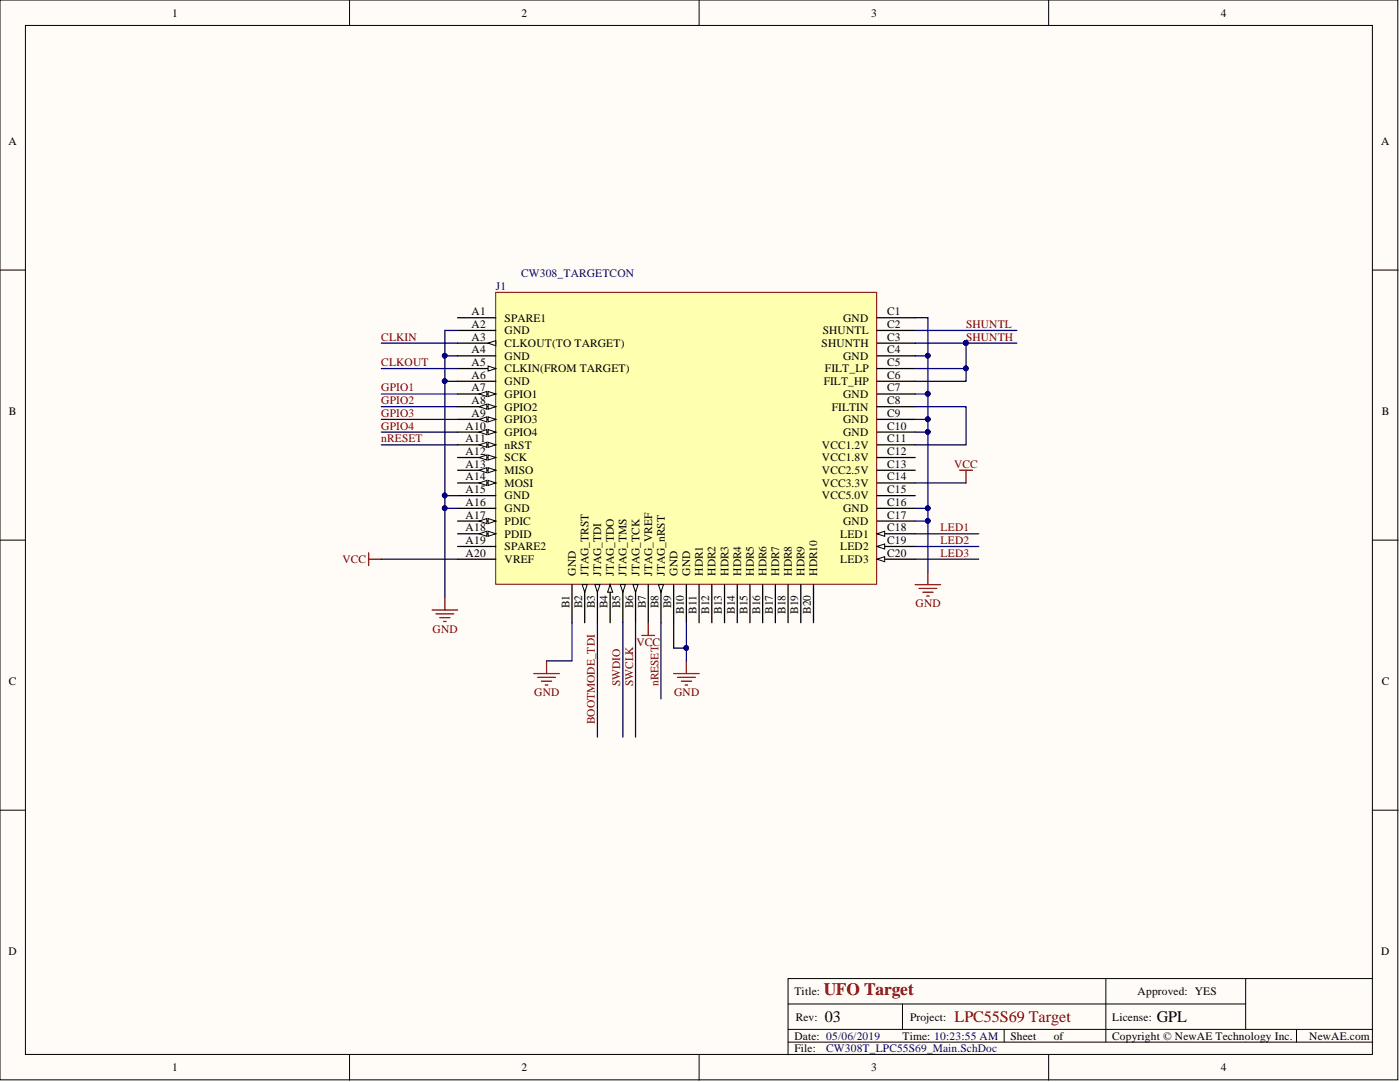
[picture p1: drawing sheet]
<svg xmlns="http://www.w3.org/2000/svg" width="279mm" height="216mm" viewBox="0 0 279 216" stroke-linecap="round" stroke-linejoin="round" font-family="sans-serif">
<defs><g id="words">
<text font-size="3.5" fill="#800000" x="164.4" y="198.6">UFO Target</text>
<g font-size="3.2">
<text x="164.6" y="204">03</text>
<text x="230.8" y="204">GPL</text>
</g>
<text font-size="3.2" fill="#800000" x="190.5" y="204">LPC55S69 Target</text>
<g font-size="2.3">
<text x="34.3" y="3.3">1</text>
<text x="104.1" y="3.3">2</text>
<text x="173.9" y="3.3">3</text>
<text x="243.6" y="3.3">4</text>
<text x="1.7" y="29">A</text>
<text x="275.7" y="29">A</text>
<text x="94.1" y="62.9">A1</text>
<text x="94.1" y="65.4">A2</text>
<text x="100.7" y="64.2">SPARE1</text>
<text x="168.3" y="64.2">GND</text>
<text x="177.1" y="62.9">C1</text>
<text x="177.1" y="65.4">C2</text>
<text x="94.1" y="68">A3</text>
<text x="94.1" y="70.5">A4</text>
<text x="100.7" y="66.7">GND</text>
<text x="100.7" y="69.2">CLKOUT(TO TARGET)</text>
<text x="100.7" y="71.8">GND</text>
<text x="164" y="69.2">SHUNTH</text>
<text x="164.2" y="66.7">SHUNTL</text>
<text x="168.3" y="71.8">GND</text>
<text x="177.1" y="68">C3</text>
<text x="177.1" y="70.5">C4</text>
<text x="94.1" y="73">A5</text>
<text x="94.1" y="75.6">A6</text>
<text x="100.7" y="74.3">CLKIN(FROM TARGET)</text>
<text x="100.7" y="76.8">GND</text>
<text x="164.4" y="76.8">FILT_HP</text>
<text x="164.6" y="74.3">FILT_LP</text>
<text x="177.1" y="73">C5</text>
<text x="177.1" y="75.6">C6</text>
<text x="1.8" y="82.8">B</text>
<text x="94.1" y="78.1">A7</text>
<text x="94.1" y="80.6">A8</text>
<text x="94.1" y="83.2">A9</text>
<text x="100.7" y="79.4">GPIO1</text>
<text x="100.7" y="81.9">GPIO2</text>
<text x="166" y="81.9">FILTIN</text>
<text x="168.3" y="79.4">GND</text>
<text x="177.1" y="78.1">C7</text>
<text x="177.1" y="80.6">C8</text>
<text x="177.1" y="83.2">C9</text>
<text x="275.7" y="82.8">B</text>
<text x="92.9" y="85.7">A10</text>
<text x="92.9" y="88.3">A11</text>
<text x="100.7" y="84.4">GPIO3</text>
<text x="100.7" y="87">GPIO4</text>
<text x="100.7" y="89.5">nRST</text>
<text x="164" y="89.5">VCC1.2V</text>
<text x="168.3" y="84.4">GND</text>
<text x="168.3" y="87">GND</text>
<text x="177.1" y="85.7">C10</text>
<text x="177.1" y="88.3">C11</text>
<text x="92.9" y="90.8">A12</text>
<text x="92.9" y="93.3">A13</text>
<text x="92.9" y="95.9">A14</text>
<text x="100.7" y="92.1">SCK</text>
<text x="100.7" y="94.6">MISO</text>
<text x="164" y="92.1">VCC1.8V</text>
<text x="164" y="94.6">VCC2.5V</text>
<text x="177.1" y="90.8">C12</text>
<text x="177.1" y="93.3">C13</text>
<text x="177.1" y="95.9">C14</text>
<text x="92.9" y="98.4">A15</text>
<text x="92.9" y="100.9">A16</text>
<text x="100.7" y="97.1">MOSI</text>
<text x="100.7" y="99.7">GND</text>
<text x="164" y="97.1">VCC3.3V</text>
<text x="164" y="99.7">VCC5.0V</text>
<text x="177.1" y="98.4">C15</text>
<text x="177.1" y="100.9">C16</text>
<text x="92.9" y="103.5">A17</text>
<text x="92.9" y="106">A18</text>
<text x="100.7" y="102.2">GND</text>
<text x="100.7" y="104.7">PDIC</text>
<text x="100.7" y="107.3">PDID</text>
<text x="167.7" y="107.3">LED1</text>
<text x="168.3" y="102.2">GND</text>
<text x="168.3" y="104.7">GND</text>
<text x="177.1" y="103.5">C17</text>
<text x="177.1" y="106">C18</text>
<text x="92.9" y="108.5">A19</text>
<text x="92.9" y="111.1">A20</text>
<text x="100.7" y="109.8">SPARE2</text>
<text x="100.7" y="112.3">VREF</text>
<text x="167.7" y="109.8">LED2</text>
<text x="167.7" y="112.3">LED3</text>
<text x="177.1" y="108.5">C19</text>
<text x="177.1" y="111.1">C20</text>
<text x="114.9" y="114.9" transform="rotate(-90 114.9 114.9)">GND</text>
<text x="117.5" y="114.9" transform="rotate(-90 117.5 114.9)">JTAG_TRST</text>
<text x="120" y="114.9" transform="rotate(-90 120 114.9)">JTAG_TDI</text>
<text x="122.5" y="114.9" transform="rotate(-90 122.5 114.9)">JTAG_TDO</text>
<text x="125.1" y="114.9" transform="rotate(-90 125.1 114.9)">JTAG_TMS</text>
<text x="127.6" y="114.9" transform="rotate(-90 127.6 114.9)">JTAG_TCK</text>
<text x="130.1" y="114.9" transform="rotate(-90 130.1 114.9)">JTAG_VREF</text>
<text x="132.7" y="114.9" transform="rotate(-90 132.7 114.9)">JTAG_nRST</text>
<text x="135.2" y="114.9" transform="rotate(-90 135.2 114.9)">GND</text>
<text x="137.7" y="114.9" transform="rotate(-90 137.7 114.9)">GND</text>
<text x="140.3" y="114.9" transform="rotate(-90 140.3 114.9)">HDR1</text>
<text x="142.8" y="114.9" transform="rotate(-90 142.8 114.9)">HDR2</text>
<text x="145.4" y="114.9" transform="rotate(-90 145.4 114.9)">HDR3</text>
<text x="147.9" y="114.9" transform="rotate(-90 147.9 114.9)">HDR4</text>
<text x="150.4" y="114.9" transform="rotate(-90 150.4 114.9)">HDR5</text>
<text x="153" y="114.9" transform="rotate(-90 153 114.9)">HDR6</text>
<text x="155.5" y="114.9" transform="rotate(-90 155.5 114.9)">HDR7</text>
<text x="158" y="114.9" transform="rotate(-90 158 114.9)">HDR8</text>
<text x="160.6" y="114.9" transform="rotate(-90 160.6 114.9)">HDR9</text>
<text x="163.1" y="114.9" transform="rotate(-90 163.1 114.9)">HDR10</text>
<text x="113.6" y="121.4" transform="rotate(-90 113.6 121.4)">B1</text>
<text x="116.2" y="121.4" transform="rotate(-90 116.2 121.4)">B2</text>
<text x="118.7" y="121.4" transform="rotate(-90 118.7 121.4)">B3</text>
<text x="121.3" y="121.4" transform="rotate(-90 121.3 121.4)">B4</text>
<text x="123.8" y="121.4" transform="rotate(-90 123.8 121.4)">B5</text>
<text x="126.3" y="121.4" transform="rotate(-90 126.3 121.4)">B6</text>
<text x="128.9" y="121.4" transform="rotate(-90 128.9 121.4)">B7</text>
<text x="131.4" y="121.4" transform="rotate(-90 131.4 121.4)">B8</text>
<text x="133.9" y="121.4" transform="rotate(-90 133.9 121.4)">B9</text>
<text x="136.5" y="122.5" transform="rotate(-90 136.5 122.5)">B10</text>
<text x="139" y="122.5" transform="rotate(-90 139 122.5)">B11</text>
<text x="141.5" y="122.5" transform="rotate(-90 141.5 122.5)">B12</text>
<text x="144.1" y="122.5" transform="rotate(-90 144.1 122.5)">B13</text>
<text x="146.6" y="122.5" transform="rotate(-90 146.6 122.5)">B14</text>
<text x="149.2" y="122.5" transform="rotate(-90 149.2 122.5)">B15</text>
<text x="151.7" y="122.5" transform="rotate(-90 151.7 122.5)">B16</text>
<text x="154.2" y="122.5" transform="rotate(-90 154.2 122.5)">B17</text>
<text x="156.8" y="122.5" transform="rotate(-90 156.8 122.5)">B18</text>
<text x="159.3" y="122.5" transform="rotate(-90 159.3 122.5)">B19</text>
<text x="161.8" y="122.5" transform="rotate(-90 161.8 122.5)">B20</text>
<text x="1.8" y="136.8">C</text>
<text x="275.7" y="136.8">C</text>
<text x="1.7" y="190.6">D</text>
<text x="275.7" y="190.6">D</text>
<text x="158.5" y="198.6">Title:</text>
<text x="158.8" y="203.6">Rev:</text>
<text x="181.6" y="203.6">Project:</text>
<text x="222" y="203.6">License:</text>
<text x="227" y="198.6">Approved: YES</text>
<text x="158.5" y="207.4">Date: 05/06/2019</text>
<text x="158.5" y="210">File:</text>
<text x="180.1" y="207.4">Time: 10:23:55 AM</text>
<text x="201.7" y="207.4">Sheet</text>
<text x="210.3" y="207.4">of</text>
<text x="222" y="207.4">Copyright © NewAE Technology Inc.</text>
<text x="261.3" y="207.4">NewAE.com</text>
<text x="34.3" y="213.8">1</text>
<text x="104.1" y="213.8">2</text>
<text x="173.9" y="213.8">3</text>
<text x="243.6" y="213.8">4</text>
</g>
<g font-size="2.3" fill="#000080">
<text x="98.9" y="57.8">J1</text>
<text x="104" y="55.3">CW308_TARGETCON</text>
<text x="164.9" y="210">CW308T_LPC55S69_Main.SchDoc</text>
</g>
<g font-size="2.3" fill="#800000">
<text x="192.8" y="65.4">SHUNTL</text>
<text x="76.1" y="68">CLKIN</text>
<text x="192.8" y="68">SHUNTH</text>
<text x="76.1" y="73">CLKOUT</text>
<text x="76.1" y="83.2">GPIO3</text>
<text x="76.1" y="78.1">GPIO1</text>
<text x="76.1" y="80.6">GPIO2</text>
<text x="76.1" y="88.3">nRESET</text>
<text x="76.1" y="85.7">GPIO4</text>
<text x="190.4" y="93.3">VCC</text>
<text x="187.7" y="106">LED1</text>
<text x="68.3" y="112.3">VCC</text>
<text x="187.7" y="108.5">LED2</text>
<text x="187.7" y="111.1">LED3</text>
<text x="182.7" y="121.2">GND</text>
<text x="86.3" y="126.3">GND</text>
<text x="127" y="128.8">VCC</text>
<text x="123.8" y="136.9" transform="rotate(-90 123.8 136.9)">SWDIO</text>
<text x="126.3" y="136.9" transform="rotate(-90 126.3 136.9)">SWCLK</text>
<text x="131.4" y="136.9" transform="rotate(-90 131.4 136.9)">nRESET</text>
<text x="106.6" y="139">GND</text>
<text x="134.5" y="139">GND</text>
<text x="118.7" y="144.5" transform="rotate(-90 118.7 144.5)">BOOTMODE_TDI</text>
</g>
</g></defs>
<g fill="#fffcf8" stroke="#000" stroke-width=".2">
<path d="M0 0h279v215.5h-279z"/>
<path d="M5.1 5.1h268.8v205.3h-268.8z"/>
</g>
<g fill="none" stroke="#000" stroke-width=".2">
<path d="M69.8 0v5.1M139.5 0v5.1M209.3 0v5.1M0 53.9h5.1M274 53.9h5M0 107.8h5.1M274 107.8h5M0 161.7h5.1M274 161.7h5M220.7 195.3v12.6M248.6 195.3h-91.3v15.2M274 195.3h-25.4v10.1"/>
<path d="M69.8 210.5v5M139.5 210.5v5M157.3 200.3h91.3M157.3 207.9h116.7M157.3 205.4h116.7M180.1 200.3v5.1M200.4 205.4v2.5M209.3 210.5v5M258.7 205.4v2.5"/>
</g>
<path d="M98.9 58.3h76.1v58.3h-76.1z" fill="#ffffb0" stroke="#800000" stroke-width=".2"/>
<path d="M91.3 63.4h7.6M91.3 65.9h7.6M91.3 68.5h7.6" fill="none" stroke="#000" stroke-width=".25"/>
<path d="M97.4 68.5l1.5-.5v1z" fill="#fffcf8"/>
<path d="M97.4 68.5l1.5-.5v1z" fill="none" stroke="#000" stroke-width=".2"/>
<path d="M91.3 71h7.6M91.3 73.5h7.6" fill="none" stroke="#000" stroke-width=".25"/>
<path d="M97.4 73l1.5 .5-1.5 .6z" fill="#fffcf8"/>
<path d="M97.4 73l1.5 .5-1.5 .6z" fill="none" stroke="#000" stroke-width=".2"/>
<path d="M91.3 76.1h7.6M91.3 78.6h7.6" fill="none" stroke="#000" stroke-width=".25"/>
<path d="M97.4 78.1l1.5 .5-1.5 .5z" fill="#fffcf8"/>
<path d="M97.4 78.1l1.5 .5-1.5 .5z" fill="none" stroke="#000" stroke-width=".2"/>
<path d="M95.6 78.6l1.6-.5v1z" fill="#fffcf8"/>
<path d="M95.6 78.6l1.6-.5v1z" fill="none" stroke="#000" stroke-width=".2"/>
<path d="M91.3 81.2h7.6" fill="none" stroke="#000" stroke-width=".25"/>
<path d="M97.4 80.6l1.5 .6-1.5 .5z" fill="#fffcf8"/>
<path d="M97.4 80.6l1.5 .6-1.5 .5z" fill="none" stroke="#000" stroke-width=".2"/>
<path d="M95.6 81.2l1.6-.6v1.1z" fill="#fffcf8"/>
<path d="M95.6 81.2l1.6-.6v1.1z" fill="none" stroke="#000" stroke-width=".2"/>
<path d="M91.3 83.7h7.6" fill="none" stroke="#000" stroke-width=".25"/>
<path d="M97.4 83.2l1.5 .5-1.5 .5z" fill="#fffcf8"/>
<path d="M97.4 83.2l1.5 .5-1.5 .5z" fill="none" stroke="#000" stroke-width=".2"/>
<path d="M95.6 83.7l1.6-.5v1z" fill="#fffcf8"/>
<path d="M95.6 83.7l1.6-.5v1z" fill="none" stroke="#000" stroke-width=".2"/>
<path d="M91.3 86.2h7.6" fill="none" stroke="#000" stroke-width=".25"/>
<path d="M97.4 85.7l1.5 .5-1.5 .5z" fill="#fffcf8"/>
<path d="M97.4 85.7l1.5 .5-1.5 .5z" fill="none" stroke="#000" stroke-width=".2"/>
<path d="M95.6 86.2l1.6-.5v1z" fill="#fffcf8"/>
<path d="M95.6 86.2l1.6-.5v1z" fill="none" stroke="#000" stroke-width=".2"/>
<path d="M91.3 88.8h7.6" fill="none" stroke="#000" stroke-width=".25"/>
<path d="M97.4 88.3l1.5 .5-1.5 .5z" fill="#fffcf8"/>
<path d="M97.4 88.3l1.5 .5-1.5 .5z" fill="none" stroke="#000" stroke-width=".2"/>
<path d="M95.6 88.8l1.6-.5v1z" fill="#fffcf8"/>
<path d="M95.6 88.8l1.6-.5v1z" fill="none" stroke="#000" stroke-width=".2"/>
<path d="M91.3 91.3h7.6" fill="none" stroke="#000" stroke-width=".25"/>
<path d="M97.4 90.8l1.5 .5-1.5 .5z" fill="#fffcf8"/>
<path d="M97.4 90.8l1.5 .5-1.5 .5z" fill="none" stroke="#000" stroke-width=".2"/>
<path d="M95.6 91.3l1.6-.5v1z" fill="#fffcf8"/>
<path d="M95.6 91.3l1.6-.5v1z" fill="none" stroke="#000" stroke-width=".2"/>
<path d="M91.3 93.8h7.6" fill="none" stroke="#000" stroke-width=".25"/>
<path d="M97.4 93.3l1.5 .5-1.5 .5z" fill="#fffcf8"/>
<path d="M97.4 93.3l1.5 .5-1.5 .5z" fill="none" stroke="#000" stroke-width=".2"/>
<path d="M95.6 93.8l1.6-.5v1z" fill="#fffcf8"/>
<path d="M95.6 93.8l1.6-.5v1z" fill="none" stroke="#000" stroke-width=".2"/>
<path d="M91.3 96.4h7.6" fill="none" stroke="#000" stroke-width=".25"/>
<path d="M97.4 95.9l1.5 .5-1.5 .5z" fill="#fffcf8"/>
<path d="M97.4 95.9l1.5 .5-1.5 .5z" fill="none" stroke="#000" stroke-width=".2"/>
<path d="M95.6 96.4l1.6-.5v1z" fill="#fffcf8"/>
<path d="M95.6 96.4l1.6-.5v1z" fill="none" stroke="#000" stroke-width=".2"/>
<path d="M91.3 98.9h7.6M91.3 101.4h7.6M91.3 104h7.6" fill="none" stroke="#000" stroke-width=".25"/>
<path d="M97.4 103.5l1.5 .5-1.5 .5z" fill="#fffcf8"/>
<path d="M97.4 103.5l1.5 .5-1.5 .5z" fill="none" stroke="#000" stroke-width=".2"/>
<path d="M95.6 104l1.6-.5v1z" fill="#fffcf8"/>
<path d="M95.6 104l1.6-.5v1z" fill="none" stroke="#000" stroke-width=".2"/>
<path d="M91.3 106.5h7.6" fill="none" stroke="#000" stroke-width=".25"/>
<path d="M97.4 106l1.5 .5-1.5 .5z" fill="#fffcf8"/>
<path d="M97.4 106l1.5 .5-1.5 .5z" fill="none" stroke="#000" stroke-width=".2"/>
<path d="M95.6 106.5l1.6-.5v1z" fill="#fffcf8"/>
<path d="M95.6 106.5l1.6-.5v1z" fill="none" stroke="#000" stroke-width=".2"/>
<path d="M91.3 109h7.6M91.3 111.6h7.6M114.2 116.7v7.6M116.7 116.7v7.6" fill="none" stroke="#000" stroke-width=".25"/>
<path d="M116.2 116.7h1l-.5 1.5z" fill="#fffcf8"/>
<path d="M116.2 116.7h1l-.5 1.5z" fill="none" stroke="#000" stroke-width=".2"/>
<path d="M119.2 116.7v7.6" fill="none" stroke="#000" stroke-width=".25"/>
<path d="M118.7 116.7h1l-.5 1.5z" fill="#fffcf8"/>
<path d="M118.7 116.7h1l-.5 1.5z" fill="none" stroke="#000" stroke-width=".2"/>
<path d="M121.8 116.7v7.6" fill="none" stroke="#000" stroke-width=".25"/>
<path d="M121.8 116.7l.5 1.5h-1z" fill="#fffcf8"/>
<path d="M121.8 116.7l.5 1.5h-1z" fill="none" stroke="#000" stroke-width=".2"/>
<path d="M124.3 116.7v7.6" fill="none" stroke="#000" stroke-width=".25"/>
<path d="M123.8 116.7h1l-.5 1.5z" fill="#fffcf8"/>
<path d="M123.8 116.7h1l-.5 1.5z" fill="none" stroke="#000" stroke-width=".2"/>
<path d="M126.8 116.7v7.6" fill="none" stroke="#000" stroke-width=".25"/>
<path d="M126.3 116.7h1l-.5 1.5z" fill="#fffcf8"/>
<path d="M126.3 116.7h1l-.5 1.5z" fill="none" stroke="#000" stroke-width=".2"/>
<path d="M129.4 116.7v7.6M131.9 116.7v7.6" fill="none" stroke="#000" stroke-width=".25"/>
<path d="M131.4 116.7h1l-.5 1.5z" fill="#fffcf8"/>
<path d="M131.4 116.7h1l-.5 1.5z" fill="none" stroke="#000" stroke-width=".2"/>
<g fill="none" stroke="#000" stroke-width=".25">
<path d="M175 63.4h7.6M175 65.9h7.6M175 68.5h7.6M175 71h7.6M175 73.5h7.6M175 76.1h7.6M175 78.6h7.6M175 81.2h7.6M175 83.7h7.6M175 86.2h7.6M175 88.8h7.6M175 91.3h7.6"/>
<path d="M175 93.8h7.6M175 96.4h7.6M175 98.9h7.6M134.4 116.7v7.6M137 116.7v7.6M139.5 116.7v7.6M142.1 116.7v7.6M144.6 116.7v7.6M147.1 116.7v7.6M149.7 116.7v7.6M152.2 116.7v7.6M154.7 116.7v7.6"/>
<path d="M157.3 116.7v7.6M159.8 116.7v7.6M162.4 116.7v7.6M175 101.4h7.6M175 104h7.6M175 106.5h7.6"/>
</g>
<path d="M175 106.5l1.6-.5v1z" fill="#fffcf8"/>
<path d="M175 106.5l1.6-.5v1z" fill="none" stroke="#000" stroke-width=".2"/>
<path d="M175 109h7.6" fill="none" stroke="#000" stroke-width=".25"/>
<path d="M175 109l1.6-.5v1.1z" fill="#fffcf8"/>
<path d="M175 109l1.6-.5v1.1z" fill="none" stroke="#000" stroke-width=".2"/>
<path d="M175 111.6h7.6" fill="none" stroke="#000" stroke-width=".25"/>
<path d="M175 111.6l1.6-.5v1z" fill="#fffcf8"/>
<path d="M175 111.6l1.6-.5v1z" fill="none" stroke="#000" stroke-width=".2"/>
<g fill="none" stroke="#800000" stroke-width=".25">
<path d="M191.5 93.8h2.6M192.8 93.8v2.6M73.6 110.3v2.5M73.6 111.6h2.5M88.8 119.2v2.5M182.6 116.7h5.1M183.4 117.4h3.6M184.2 118.2h2M184.9 118.9h.5M185.2 114.1v2.6M86.2 121.7h5.1M87 122.5h3.6"/>
<path d="M87.8 123.2h2M88.5 124h.5M106.5 134.4h5.1M107.3 135.2h3.6M108.1 135.9h2M108.8 136.7h.5M109.1 131.9v2.5M128.1 126.8h2.5M129.4 124.3v2.5M134.4 134.4h5.1M135.2 135.2h3.6M136 135.9h2"/>
<path d="M136.7 136.7h.5M137 131.9v2.5"/>
</g>
<g fill="#000080" stroke="#000080" stroke-width=".2">
<circle cx="192.8" cy="68.4" r=".47"/>
<circle cx="136.9" cy="129.3" r=".47"/>
<circle cx="192.8" cy="73.5" r=".47"/>
<circle cx="185.1" cy="71" r=".47"/>
<circle cx="185.1" cy="78.6" r=".47"/>
<circle cx="185.1" cy="83.6" r=".47"/>
<circle cx="185.1" cy="86.2" r=".47"/>
<circle cx="185.1" cy="101.4" r=".47"/>
<circle cx="185.1" cy="103.9" r=".47"/>
<circle cx="88.7" cy="71" r=".47"/>
<circle cx="88.7" cy="76" r=".47"/>
<circle cx="88.7" cy="98.9" r=".47"/>
<circle cx="88.7" cy="101.4" r=".47"/>
</g>
<g fill="none" stroke="#000080" stroke-width=".25">
<path d="M76.1 68.5h15.2M76.1 78.6h15.2M76.1 73.5h15.2M88.8 71h2.5M88.8 76.1h2.5M91.3 65.9h-2.5v53.3M182.6 68.5h10.2v5h-10.2M182.6 63.4h2.6v50.7M182.6 65.9h20.3M182.6 78.6h2.6M182.6 71h2.6M192.8 73.5v2.6h-10.2"/>
<path d="M192.8 68.5h10.1M76.1 88.8h15.2M76.1 83.7h15.2M76.1 86.2h15.2M76.1 81.2h15.2M88.8 98.9h2.5M182.6 81.2h10.2v7.6h-10.2M182.6 96.4h10.2M182.6 83.7h2.6M182.6 86.2h2.6M76.1 111.6h15.2M88.8 101.4h2.5"/>
<path d="M182.6 111.6h12.7M182.6 104h2.6M182.6 101.4h2.6M182.6 106.5h12.7M182.6 109h12.7M114.2 124.3v7.6h-5.1M119.2 124.3v22.8M124.3 124.3v22.8M126.8 124.3v22.8M131.9 124.3v15.2M134.4 124.3v5h2.6M137 124.3v7.6"/>
</g>
<use href="#words"/>
</svg>
